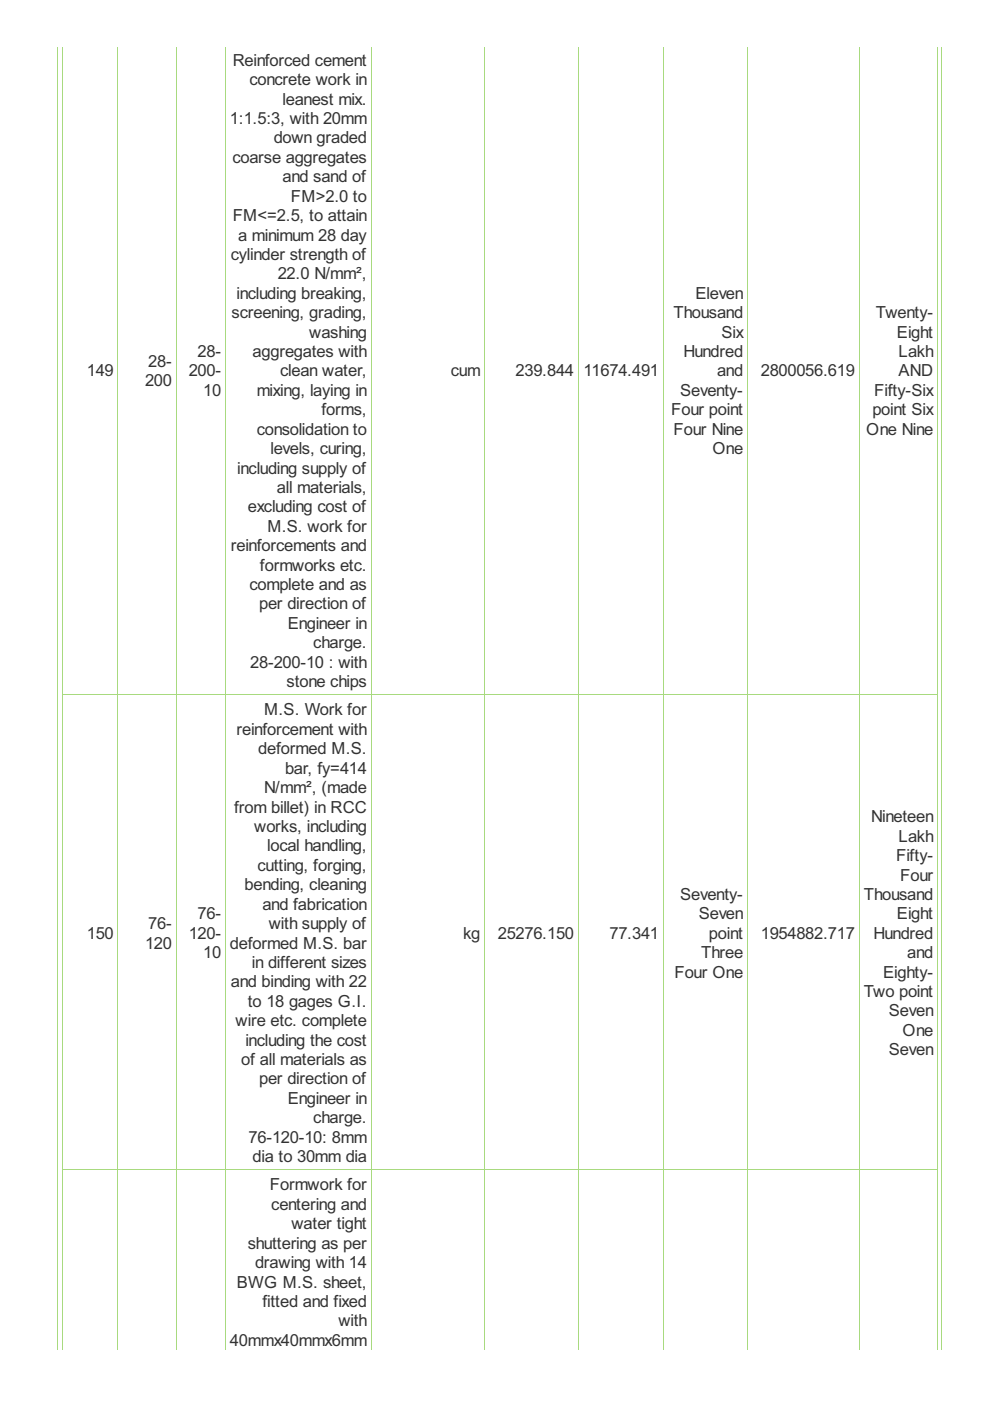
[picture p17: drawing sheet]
<svg xmlns="http://www.w3.org/2000/svg" width="210mm" height="297mm" viewBox="0 0 210 297" stroke-linecap="round" stroke-linejoin="round" font-family="sans-serif">
<defs><g id="words">
<g font-size="3.9" fill="#333">
<text x="49.3" y="13.9">Reinforced cement</text>
<text x="52.9" y="18.1">concrete work in</text>
<text x="59.9" y="22.2">leanest mix.</text>
<text x="48.8" y="26.3">1:1.5:3, with 20mm</text>
<text x="49.3" y="34.5">coarse aggregates</text>
<text x="58" y="30.4">down graded</text>
<text x="59.9" y="38.6">and sand of</text>
<text x="49.3" y="46.9">FM&lt;=2.5, to attain</text>
<text x="61.7" y="42.8">FM&gt;2.0 to</text>
<text x="50.5" y="51">a minimum 28 day</text>
<text x="48.9" y="55.1">cylinder strength of</text>
<text x="58.9" y="59.2">22.0 N/mm²,</text>
<text x="50.1" y="63.3">including breaking,</text>
<text x="147.5" y="63.3">Eleven</text>
<text x="49.1" y="67.5">screening, grading,</text>
<text x="65.6" y="71.6">washing</text>
<text x="142.8" y="67.5">Thousand</text>
<text x="153" y="71.6">Six</text>
<text x="185.7" y="67.5">Twenty-</text>
<text x="190.2" y="71.6">Eight</text>
<text x="31.4" y="77.8">28-</text>
<text x="41.9" y="75.7">28-</text>
<text x="53.6" y="75.7">aggregates with</text>
<text x="144.9" y="75.7">Hundred</text>
<text x="190.5" y="75.7">Lakh</text>
<text x="18.4" y="79.8">149</text>
<text x="30.7" y="81.9">200</text>
<text x="40" y="79.8">200-</text>
<text x="43.1" y="83.9">10</text>
<text x="54.4" y="83.9">mixing, laying in</text>
<text x="59.4" y="79.8">clean water,</text>
<text x="95.6" y="79.8">cum</text>
<text x="109.3" y="79.8">239.844</text>
<text x="123.7" y="79.8">11674.491</text>
<text x="144.2" y="83.9">Seventy-</text>
<text x="152" y="79.8">and</text>
<text x="161.3" y="79.8">2800056.619</text>
<text x="185.4" y="83.9">Fifty-Six</text>
<text x="190.5" y="79.8">AND</text>
<text x="68.1" y="88">forms,</text>
<text x="142.3" y="88">Four point</text>
<text x="185" y="88">point Six</text>
<text x="54.4" y="92.2">consolidation to</text>
<text x="142.8" y="92.2">Four Nine</text>
<text x="183.7" y="92.2">One Nine</text>
<text x="50.3" y="100.4">including supply of</text>
<text x="57.3" y="96.3">levels, curing,</text>
<text x="151.1" y="96.3">One</text>
<text x="58.7" y="104.5">all materials,</text>
<text x="52.5" y="108.6">excluding cost of</text>
<text x="56.7" y="112.8">M.S. work for</text>
<text x="48.9" y="116.9">reinforcements and</text>
<text x="52.9" y="125.1">complete and as</text>
<text x="55.1" y="121">formworks etc.</text>
<text x="54.9" y="129.2">per direction of</text>
<text x="61" y="133.3">Engineer in</text>
<text x="66.4" y="137.5">charge.</text>
<text x="53.1" y="141.6">28-200-10 : with</text>
<text x="60.8" y="145.7">stone chips</text>
<text x="50.1" y="155.8">reinforcement with</text>
<text x="56" y="151.7">M.S. Work for</text>
<text x="54.8" y="159.9">deformed M.S.</text>
<text x="60.4" y="164">bar, fy=414</text>
<text x="49.6" y="172.3">from billet) in RCC</text>
<text x="56" y="168.2">N/mm², (made</text>
<text x="53.9" y="176.4">works, including</text>
<text x="184.7" y="174.3">Nineteen</text>
<text x="190.5" y="178.5">Lakh</text>
<text x="54.6" y="184.6">cutting, forging,</text>
<text x="56.7" y="180.5">local handling,</text>
<text x="190" y="182.6">Fifty-</text>
<text x="51.8" y="188.7">bending, cleaning</text>
<text x="144.2" y="190.8">Seventy-</text>
<text x="183.1" y="190.8">Thousand</text>
<text x="190.9" y="186.7">Four</text>
<text x="31.4" y="197">76-</text>
<text x="41.9" y="194.9">76-</text>
<text x="55.6" y="192.9">and fabrication</text>
<text x="57" y="197">with supply of</text>
<text x="148.2" y="194.9">Seven</text>
<text x="190.2" y="194.9">Eight</text>
<text x="18.4" y="199">150</text>
<text x="30.7" y="201.1">120</text>
<text x="40" y="199">120-</text>
<text x="43.1" y="203.2">10</text>
<text x="48.8" y="201.1">deformed M.S. bar</text>
<text x="98.2" y="199">kg</text>
<text x="105.5" y="199">25276.150</text>
<text x="129.2" y="199">77.341</text>
<text x="148.7" y="203.2">Three</text>
<text x="150.3" y="199">point</text>
<text x="161.3" y="199">1954882.717</text>
<text x="185.2" y="199">Hundred</text>
<text x="192.4" y="203.2">and</text>
<text x="48.9" y="209.3">and binding with 22</text>
<text x="53.4" y="205.2">in different sizes</text>
<text x="143" y="207.3">Four One</text>
<text x="187.3" y="207.3">Eighty-</text>
<text x="52.5" y="213.5">to 18 gages G.I.</text>
<text x="183.1" y="211.4">Two point</text>
<text x="188.5" y="215.5">Seven</text>
<text x="50" y="217.6">wire etc. complete</text>
<text x="52" y="221.7">including the cost</text>
<text x="191.4" y="219.6">One</text>
<text x="51.2" y="225.8">of all materials as</text>
<text x="188.5" y="223.7">Seven</text>
<text x="54.9" y="229.9">per direction of</text>
<text x="61" y="234">Engineer in</text>
<text x="66.4" y="238.2">charge.</text>
<text x="52.7" y="242.3">76-120-10: 8mm</text>
<text x="53.6" y="246.4">dia to 30mm dia</text>
<text x="57.2" y="252.4">Formwork for</text>
<text x="57.5" y="256.5">centering and</text>
<text x="61.8" y="260.6">water tight</text>
<text x="52.5" y="264.7">shuttering as per</text>
<text x="54.1" y="268.9">drawing with 14</text>
<text x="50.2" y="273">BWG M.S. sheet,</text>
<text x="55.6" y="277.1">fitted and fixed</text>
<text x="71.7" y="281.2">with</text>
<text x="48.8" y="285.3">40mmx40mmx6mm</text>
</g>
</g></defs>
<g fill="none" stroke="#a8da7f" stroke-width=".21">
<path d="M12.1 9.9v276.2M13.2 9.9v276.2M25 9.9v276.2M37.4 9.9v276.2M47.8 9.9v276.2M78.7 9.9v276.2M102.7 9.9v276.2M122.6 9.9v276.2M140.6 9.9v276.2M158.5 9.9v276.2M182.1 9.9v276.2M198.8 9.9v276.2"/>
<path d="M199.6 9.9v276.2M13.1 147.3h185.8M13.1 248h185.8"/>
</g>
<use href="#words"/>
</svg>
